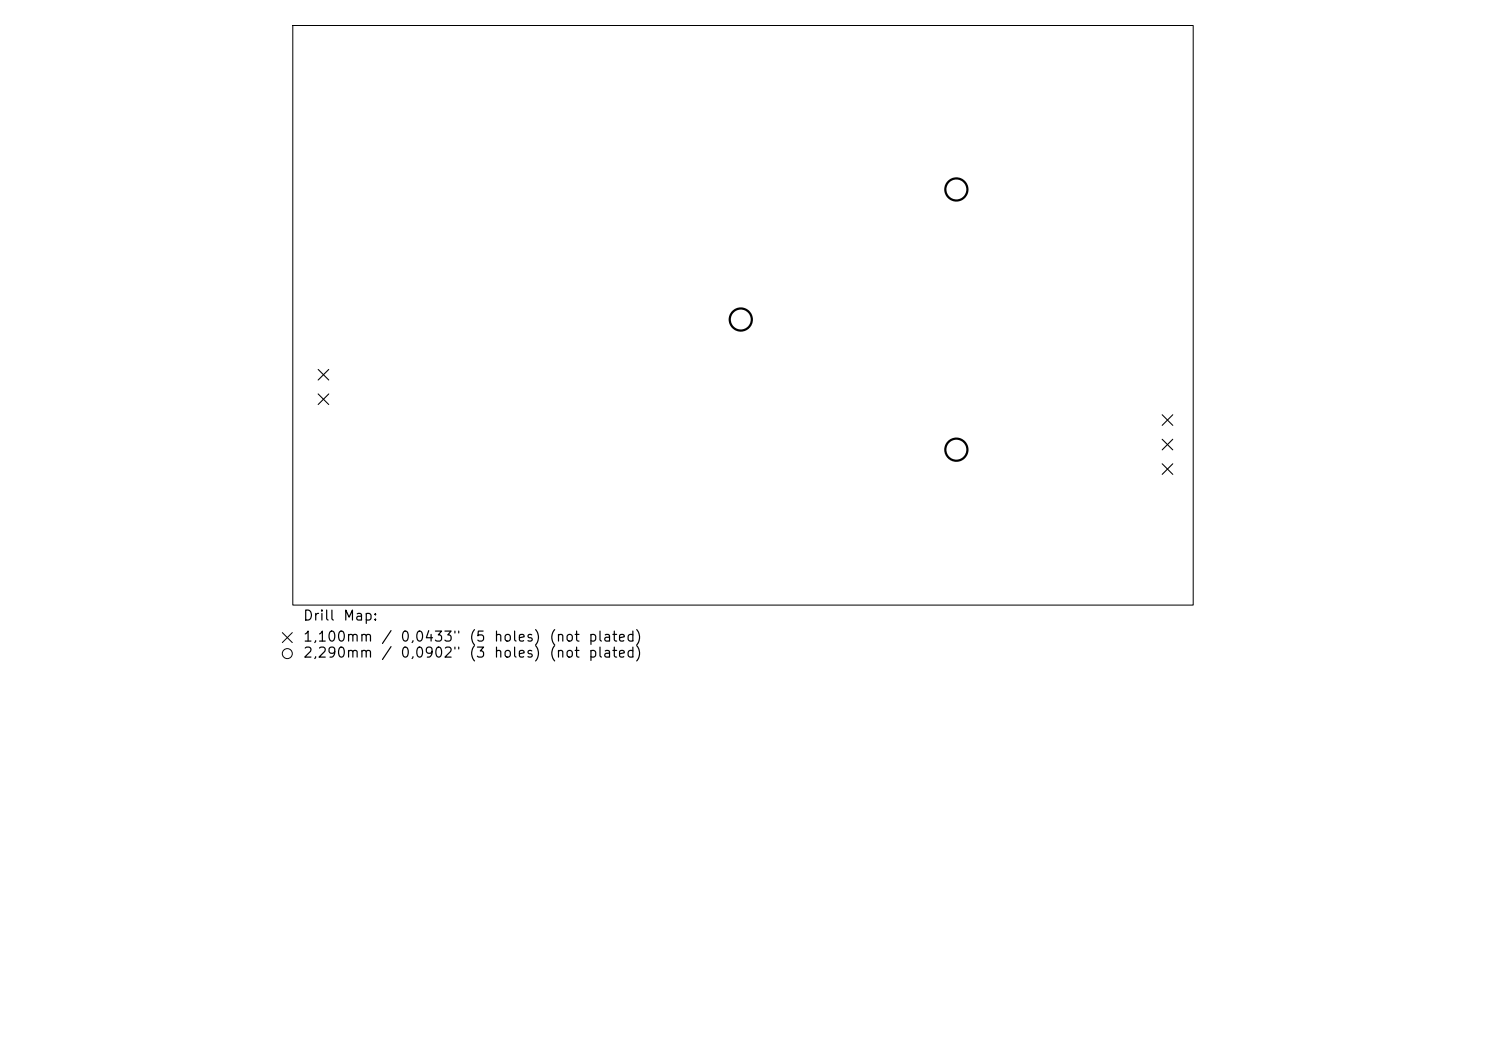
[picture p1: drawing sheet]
<svg xmlns="http://www.w3.org/2000/svg" width="297mm" height="210mm" viewBox="0 0 297 210" stroke-linecap="round" stroke-linejoin="round" font-family="sans-serif">
<defs><g id="words">
<g font-size="2">
<text x="60.4" y="124.5">Drill</text>
<text x="68.4" y="124.5">Map:</text>
<text x="60.4" y="128.7">1,100mm</text>
<text x="60.4" y="131.9">2,290mm</text>
<text x="76.1" y="128.7">/</text>
<text x="76.1" y="131.9">/</text>
<text x="79.9" y="128.7">0,0433&quot;</text>
<text x="79.9" y="131.9">0,0902&quot;</text>
<text x="93.6" y="128.7">(5</text>
<text x="93.6" y="131.9">(3</text>
<text x="98.6" y="128.7">holes)</text>
<text x="98.6" y="131.9">holes)</text>
<text x="109.6" y="128.7">(not</text>
<text x="109.6" y="131.9">(not</text>
<text x="117.4" y="128.7">plated)</text>
<text x="117.4" y="131.9">plated)</text>
</g>
</g></defs>
<g fill="none" stroke="#000" stroke-width=".2">
<path d="M58.5 5.1h180v115.8h-180zM56.4 126.4l2 2M58.4 126.4l-2 2"/>
<circle cx="57.4" cy="130.6" r="1"/>
</g>
<path d="M63.6 73.8l2.1 2.1M63.6 78.7l2.1 2.1M65.7 73.8l-2.1 2.1M65.7 78.7l-2.1 2.1M232.3 82.9l2.1 2.1M232.3 87.8l2.1 2.1M232.3 92.7l2.1 2.1M234.4 82.9l-2.1 2.1M234.4 87.8l-2.1 2.1M234.4 92.7l-2.1 2.1" fill="none" stroke="#000" stroke-width=".21"/>
<g fill="none" stroke="#000" stroke-width=".44">
<circle cx="191.1" cy="37.9" r="2.21"/>
<circle cx="148.1" cy="63.8" r="2.21"/>
<circle cx="191.1" cy="89.9" r="2.21"/>
</g>
<use href="#words"/>
</svg>
